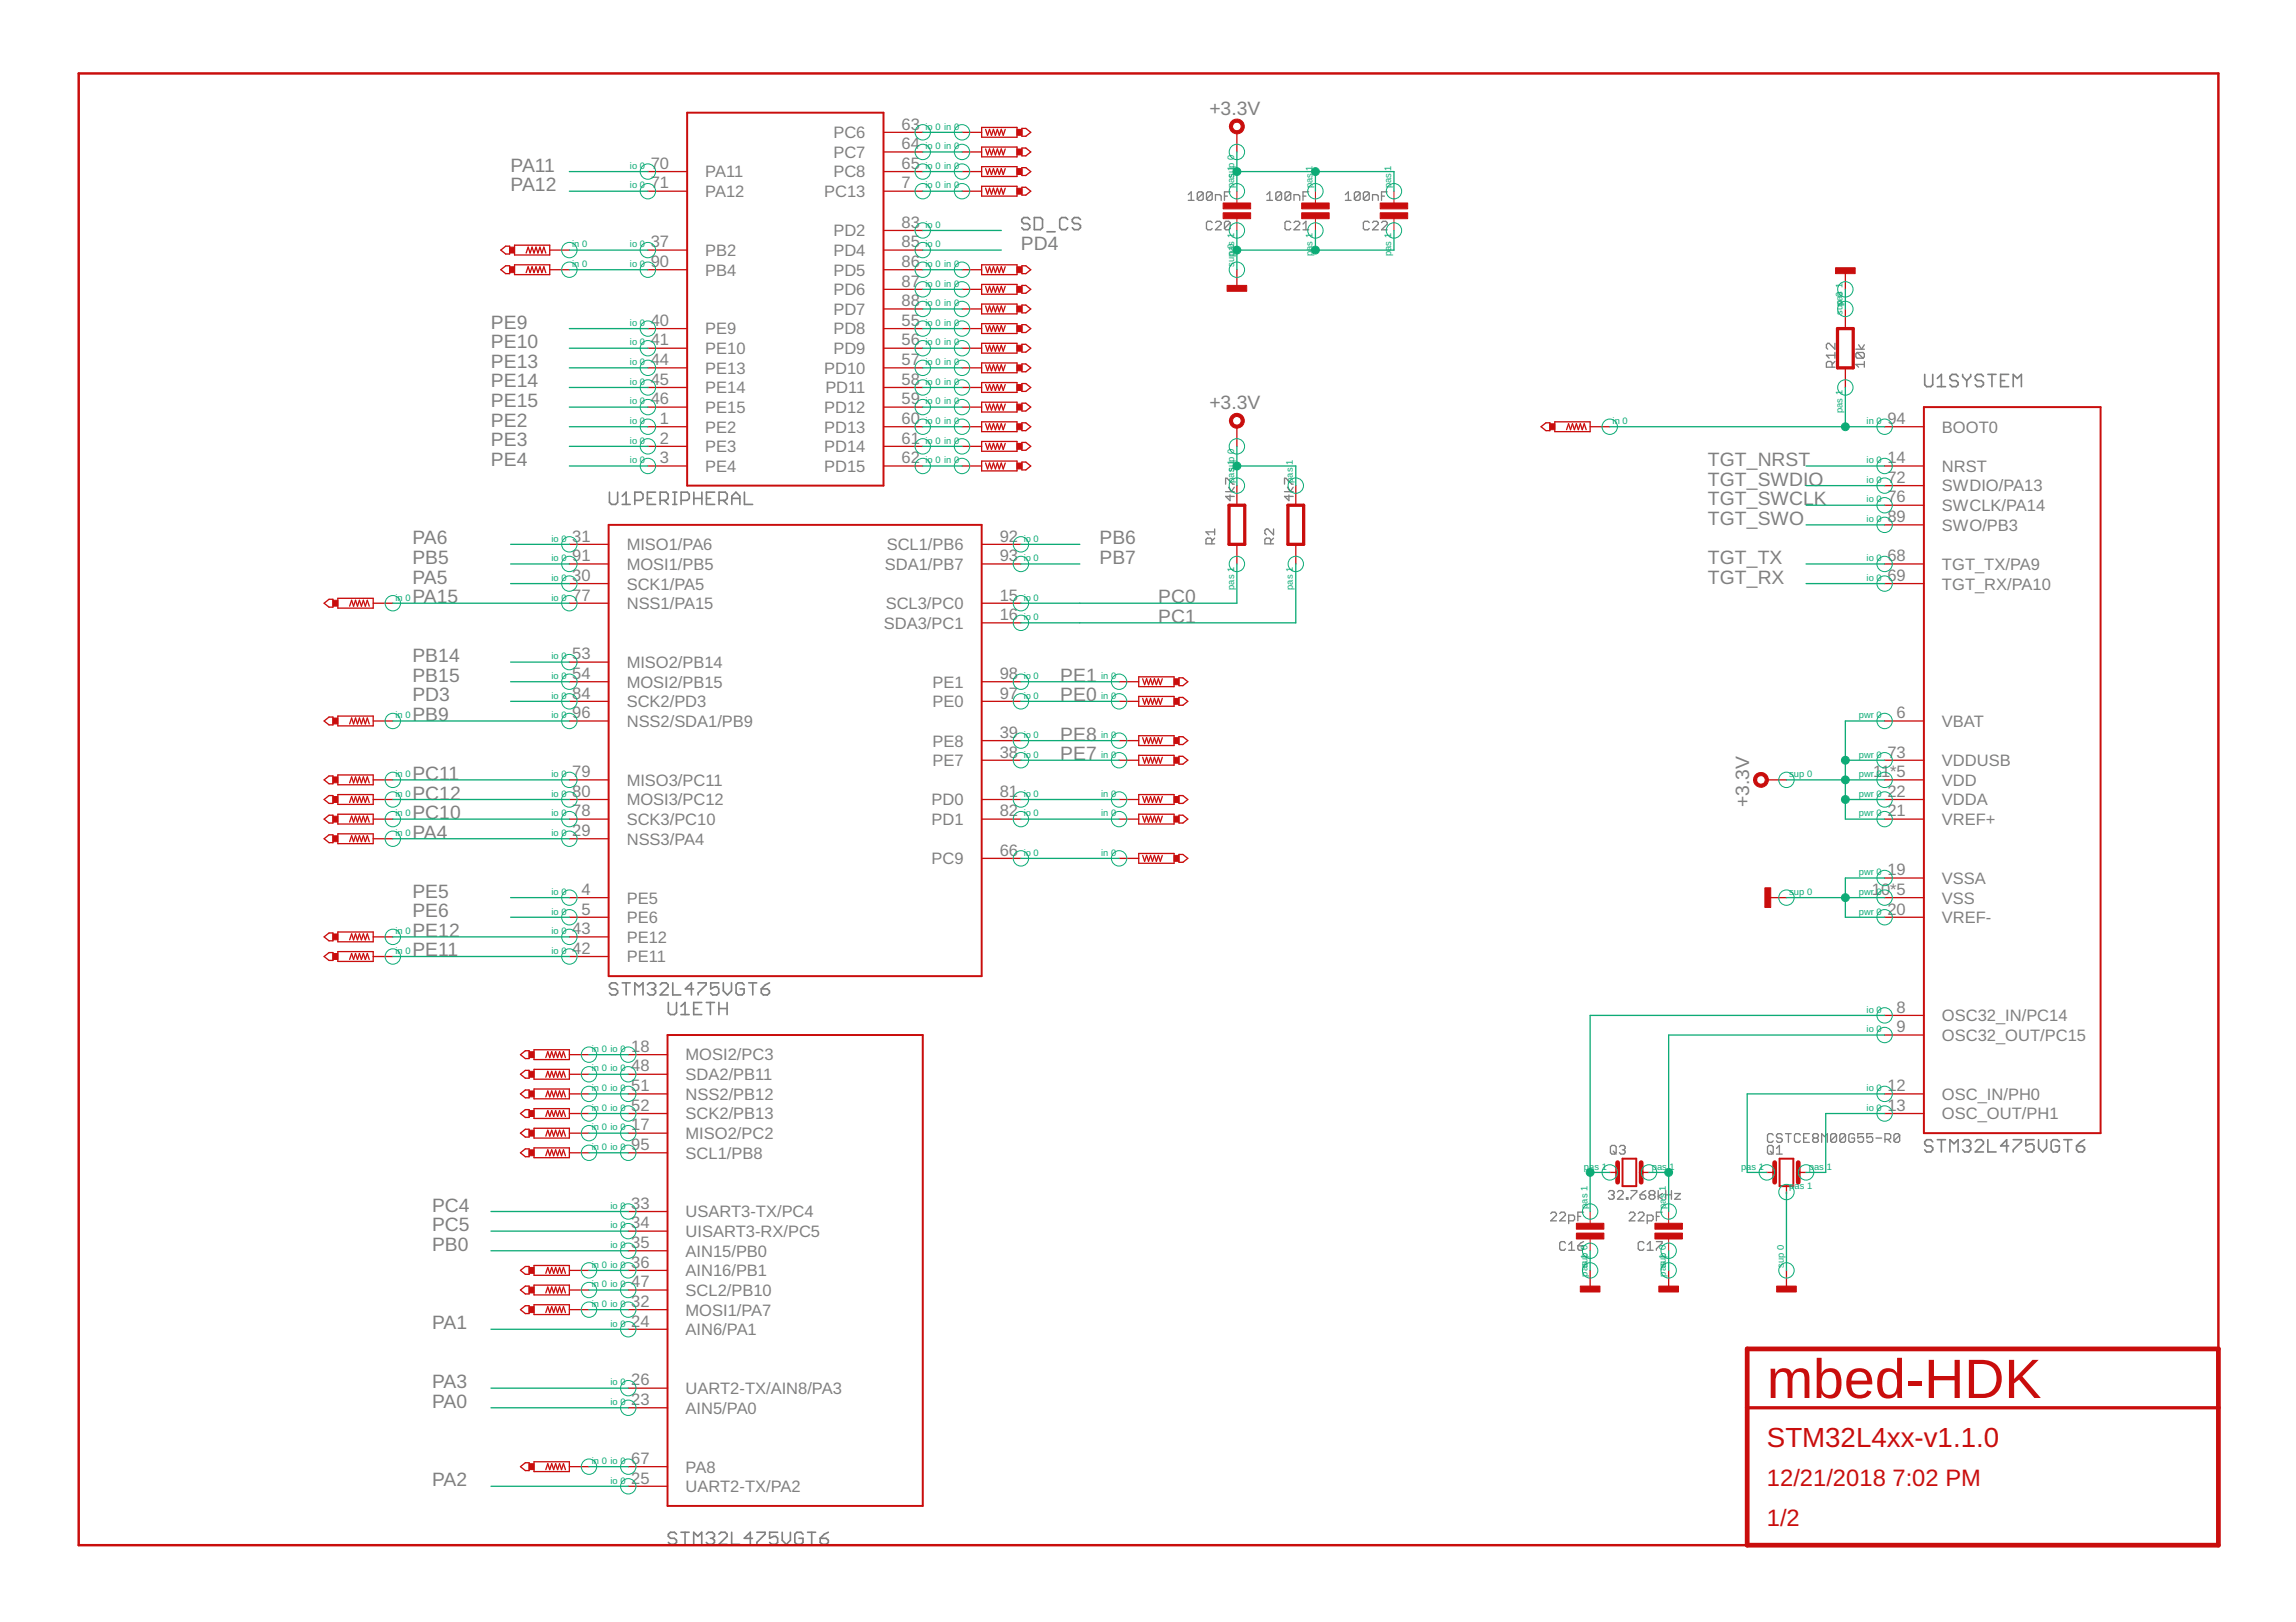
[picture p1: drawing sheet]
<svg xmlns="http://www.w3.org/2000/svg" width="297mm" height="210mm" viewBox="0 0 297 210" stroke-linecap="round" stroke-linejoin="round" font-family="sans-serif">
<defs><g id="words">
<text font-size="7.2" fill="#c90d0c" x="228.6" y="180.9">mbed-HDK</text>
<text font-size="3.6" fill="#c90d0c" x="228.6" y="187.3">STM32L4xx-v1.1.0</text>
<g font-size="3.1" fill="#c90d0c">
<text x="228.6" y="192.3">12/21/2018</text>
<text x="228.6" y="197.4">1/2</text>
<text x="244.8" y="192.3">7:02 PM</text>
</g>
<g font-size="2.5" fill="#808080">
<text x="156.5" y="14.8">+3.3V</text>
<text x="66.1" y="22.2">PA11</text>
<text x="66.1" y="24.7">PA12</text>
<text x="132.1" y="32.4">PD4</text>
<text x="63.5" y="42.5">PE9</text>
<text x="63.5" y="45.1">PE10</text>
<text x="63.5" y="47.6">PE13</text>
<text x="63.5" y="50.1">PE14</text>
<text x="63.5" y="52.7">PE15</text>
<text x="156.5" y="52.9">+3.3V</text>
<text x="63.5" y="57.8">PE3</text>
<text x="63.5" y="55.2">PE2</text>
<text x="63.5" y="60.3">PE4</text>
<text x="221" y="60.3">TGT_NRST</text>
<text x="221" y="62.8">TGT_SWDIO</text>
<text x="221" y="65.4">TGT_SWCLK</text>
<text x="53.4" y="70.5">PA6</text>
<text x="142.2" y="70.5">PB6</text>
<text x="221" y="67.9">TGT_SWO</text>
<text x="53.4" y="73">PB5</text>
<text x="53.4" y="75.5">PA5</text>
<text x="142.2" y="73">PB7</text>
<text x="221" y="73">TGT_TX</text>
<text x="221" y="75.5">TGT_RX</text>
<text x="53.4" y="78.1">PA15</text>
<text x="149.9" y="78.1">PC0</text>
<text x="149.9" y="80.6">PC1</text>
<text x="53.4" y="85.7">PB14</text>
<text x="53.4" y="88.2">PB15</text>
<text x="137.2" y="88.2">PE1</text>
<text x="53.4" y="90.8">PD3</text>
<text x="53.4" y="93.3">PB9</text>
<text x="137.2" y="95.8">PE8</text>
<text x="137.2" y="90.8">PE0</text>
<text x="53.4" y="100.9">PC11</text>
<text x="137.2" y="98.4">PE7</text>
<text x="53.4" y="103.5">PC12</text>
<text x="53.4" y="106">PC10</text>
<text x="226.3" y="104.5" transform="rotate(-90 226.3 104.5)">+3.3V</text>
<text x="53.4" y="108.5">PA4</text>
<text x="53.4" y="116.2">PE5</text>
<text x="53.4" y="118.7">PE6</text>
<text x="53.4" y="123.8">PE11</text>
<text x="53.4" y="121.2">PE12</text>
<text x="55.9" y="156.8">PC4</text>
<text x="55.9" y="159.3">PC5</text>
<text x="55.9" y="161.9">PB0</text>
<text x="55.9" y="172">PA1</text>
<text x="55.9" y="179.6">PA3</text>
<text x="55.9" y="182.2">PA0</text>
<text x="55.9" y="192.3">PA2</text>
</g>
<g font-size="2.1" fill="#808080">
<text x="107.8" y="17.9">PC6</text>
<text x="116.6" y="16.8">63</text>
<text x="84.2" y="21.8">70</text>
<text x="91.2" y="23">PA11</text>
<text x="107.8" y="20.4">PC7</text>
<text x="107.8" y="23">PC8</text>
<text x="116.6" y="19.3">64</text>
<text x="116.6" y="21.8">65</text>
<text x="84.2" y="24.4">71</text>
<text x="91.2" y="25.5">PA12</text>
<text x="106.6" y="25.5">PC13</text>
<text x="116.6" y="24.4">7</text>
<text x="116.6" y="29.5">83</text>
<text x="84.2" y="32">37</text>
<text x="84.2" y="34.5">90</text>
<text x="91.2" y="33.1">PB2</text>
<text x="91.2" y="35.7">PB4</text>
<text x="107.8" y="30.6">PD2</text>
<text x="107.8" y="33.1">PD4</text>
<text x="107.8" y="35.7">PD5</text>
<text x="116.6" y="32">85</text>
<text x="116.6" y="34.5">86</text>
<text x="107.8" y="38.2">PD6</text>
<text x="107.8" y="40.7">PD7</text>
<text x="116.6" y="37.1">87</text>
<text x="116.6" y="39.6">88</text>
<text x="84.2" y="42.2">40</text>
<text x="84.2" y="44.7">41</text>
<text x="84.2" y="47.2">44</text>
<text x="91.2" y="43.3">PE9</text>
<text x="91.2" y="45.8">PE10</text>
<text x="107.8" y="43.3">PD8</text>
<text x="107.8" y="45.8">PD9</text>
<text x="116.6" y="42.2">55</text>
<text x="116.6" y="44.7">56</text>
<text x="116.6" y="47.2">57</text>
<text x="84.2" y="49.8">45</text>
<text x="84.2" y="52.3">46</text>
<text x="91.2" y="48.4">PE13</text>
<text x="91.2" y="50.9">PE14</text>
<text x="91.2" y="53.4">PE15</text>
<text x="106.6" y="48.4">PD10</text>
<text x="106.6" y="53.4">PD12</text>
<text x="106.8" y="50.9">PD11</text>
<text x="116.6" y="49.8">58</text>
<text x="116.6" y="52.3">59</text>
<text x="85.4" y="54.9">1</text>
<text x="85.4" y="57.4">2</text>
<text x="85.4" y="59.9">3</text>
<text x="91.2" y="56">PE2</text>
<text x="91.2" y="58.5">PE3</text>
<text x="106.6" y="56">PD13</text>
<text x="106.6" y="58.5">PD14</text>
<text x="116.6" y="54.9">60</text>
<text x="116.6" y="57.4">61</text>
<text x="116.6" y="59.9">62</text>
<text x="244.2" y="59.9">14</text>
<text x="244.2" y="54.9">94</text>
<text x="251.2" y="56">BOOT0</text>
<text x="91.2" y="61.1">PE4</text>
<text x="106.6" y="61.1">PD15</text>
<text x="244.2" y="62.5">72</text>
<text x="244.2" y="65">76</text>
<text x="251.2" y="63.6">SWDIO/PA13</text>
<text x="251.2" y="61.1">NRST</text>
<text x="74" y="70.1">31</text>
<text x="81.1" y="71.2">MISO1/PA6</text>
<text x="114.7" y="71.2">SCL1/PB6</text>
<text x="129.3" y="70.1">92</text>
<text x="244.2" y="67.6">89</text>
<text x="251.2" y="66.1">SWCLK/PA14</text>
<text x="251.2" y="68.7">SWO/PB3</text>
<text x="74" y="75.2">30</text>
<text x="74" y="77.7">77</text>
<text x="74" y="72.6">91</text>
<text x="81.1" y="76.3">SCK1/PA5</text>
<text x="81.1" y="73.8">MOSI1/PB5</text>
<text x="114.5" y="73.8">SDA1/PB7</text>
<text x="129.3" y="77.7">15</text>
<text x="129.3" y="72.6">93</text>
<text x="244.2" y="72.6">68</text>
<text x="244.2" y="75.2">69</text>
<text x="251.2" y="73.8">TGT_TX/PA9</text>
<text x="251.2" y="76.3">TGT_RX/PA10</text>
<text x="81.1" y="78.8">NSS1/PA15</text>
<text x="114.4" y="81.4">SDA3/PC1</text>
<text x="114.6" y="78.8">SCL3/PC0</text>
<text x="129.3" y="80.3">16</text>
<text x="74" y="85.3">53</text>
<text x="74" y="87.9">54</text>
<text x="81.1" y="86.5">MISO2/PB14</text>
<text x="81.1" y="89">MOSI2/PB15</text>
<text x="120.6" y="89">PE1</text>
<text x="129.3" y="87.9">98</text>
<text x="74" y="93">96</text>
<text x="74" y="90.4">84</text>
<text x="81.1" y="94.1">NSS2/SDA1/PB9</text>
<text x="81.1" y="91.5">SCK2/PD3</text>
<text x="120.6" y="91.5">PE0</text>
<text x="129.3" y="90.4">97</text>
<text x="129.3" y="95.5">39</text>
<text x="245.4" y="93">6</text>
<text x="251.2" y="94.1">VBAT</text>
<text x="74" y="100.6">79</text>
<text x="81.1" y="101.7">MISO3/PC11</text>
<text x="120.6" y="99.1">PE7</text>
<text x="120.6" y="96.6">PE8</text>
<text x="129.3" y="98">38</text>
<text x="242.3" y="100.6">11*5</text>
<text x="244.2" y="98">73</text>
<text x="251.2" y="99.1">VDDUSB</text>
<text x="251.2" y="101.7">VDD</text>
<text x="74" y="105.6">78</text>
<text x="74" y="103.1">80</text>
<text x="81.1" y="106.8">SCK3/PC10</text>
<text x="81.1" y="104.2">MOSI3/PC12</text>
<text x="120.5" y="104.2">PD0</text>
<text x="120.5" y="106.8">PD1</text>
<text x="129.3" y="103.1">81</text>
<text x="129.3" y="105.6">82</text>
<text x="244.2" y="105.6">21</text>
<text x="244.2" y="103.1">22</text>
<text x="251.2" y="106.8">VREF+</text>
<text x="251.2" y="104.2">VDDA</text>
<text x="74" y="108.2">29</text>
<text x="81.1" y="109.3">NSS3/PA4</text>
<text x="120.5" y="111.8">PC9</text>
<text x="129.3" y="110.7">66</text>
<text x="244.2" y="113.3">19</text>
<text x="75.2" y="115.8">4</text>
<text x="75.2" y="118.3">5</text>
<text x="81.1" y="116.9">PE5</text>
<text x="81.1" y="119.5">PE6</text>
<text x="242.2" y="115.8">10*5</text>
<text x="244.2" y="118.3">20</text>
<text x="251.2" y="114.4">VSSA</text>
<text x="251.2" y="119.5">VREF-</text>
<text x="251.2" y="116.9">VSS</text>
<text x="74" y="123.4">42</text>
<text x="74" y="120.9">43</text>
<text x="81.1" y="124.5">PE11</text>
<text x="81.1" y="122">PE12</text>
<text x="245.4" y="131">8</text>
<text x="81.7" y="136.1">18</text>
<text x="88.7" y="137.2">MOSI2/PC3</text>
<text x="245.4" y="133.6">9</text>
<text x="251.2" y="132.2">OSC32_IN/PC14</text>
<text x="251.2" y="134.7">OSC32_OUT/PC15</text>
<text x="81.7" y="138.7">48</text>
<text x="81.7" y="141.2">51</text>
<text x="81.7" y="143.7">52</text>
<text x="88.7" y="139.8">SDA2/PB11</text>
<text x="88.7" y="142.3">NSS2/PB12</text>
<text x="244.2" y="141.2">12</text>
<text x="244.2" y="143.7">13</text>
<text x="251.2" y="142.3">OSC_IN/PH0</text>
<text x="81.7" y="148.8">95</text>
<text x="81.7" y="146.3">17</text>
<text x="88.7" y="149.9">SCL1/PB8</text>
<text x="88.7" y="144.9">SCK2/PB13</text>
<text x="88.7" y="147.4">MISO2/PC2</text>
<text x="251.2" y="144.9">OSC_OUT/PH1</text>
<text x="81.7" y="161.5">35</text>
<text x="81.7" y="156.4">33</text>
<text x="81.7" y="159">34</text>
<text x="88.7" y="157.6">USART3-TX/PC4</text>
<text x="88.7" y="160.1">UISART3-RX/PC5</text>
<text x="81.7" y="164.1">36</text>
<text x="81.7" y="166.6">47</text>
<text x="88.7" y="162.6">AIN15/PB0</text>
<text x="88.7" y="165.2">AIN16/PB1</text>
<text x="88.7" y="167.7">SCL2/PB10</text>
<text x="81.7" y="171.7">24</text>
<text x="81.7" y="169.1">32</text>
<text x="88.7" y="172.8">AIN6/PA1</text>
<text x="88.7" y="170.3">MOSI1/PA7</text>
<text x="81.7" y="179.3">26</text>
<text x="81.7" y="181.8">23</text>
<text x="88.7" y="182.9">AIN5/PA0</text>
<text x="88.7" y="180.4">UART2-TX/AIN8/PA3</text>
<text x="81.7" y="192">25</text>
<text x="81.7" y="189.4">67</text>
<text x="88.7" y="190.6">PA8</text>
<text x="88.7" y="193.1">UART2-TX/PA2</text>
</g>
<g font-size="1.2" fill="#0dab76">
<text x="119.7" y="16.8">io 0 in 0</text>
<text x="81.5" y="21.8">io 0</text>
<text x="119.7" y="19.3">io 0 in 0</text>
<text x="119.7" y="21.8">io 0 in 0</text>
<text x="159.7" y="23" transform="rotate(-90 159.7 23)">sup 0</text>
<text x="169.8" y="22.1" transform="rotate(-90 169.8 22.1)">1</text>
<text x="180" y="22.1" transform="rotate(-90 180 22.1)">1</text>
<text x="81.5" y="24.4">io 0</text>
<text x="119.7" y="24.4">io 0 in 0</text>
<text x="119.7" y="29.5">io 0</text>
<text x="159.7" y="24.4" transform="rotate(-90 159.7 24.4)">pas 1</text>
<text x="169.8" y="24.4" transform="rotate(-90 169.8 24.4)">pas</text>
<text x="180" y="24.4" transform="rotate(-90 180 24.4)">pas</text>
<text x="74" y="34.5">in 0</text>
<text x="74" y="32">in 0</text>
<text x="81.5" y="32">io 0</text>
<text x="81.5" y="34.5">io 0</text>
<text x="119.7" y="32">io 0</text>
<text x="119.7" y="34.5">io 0 in 0</text>
<text x="159.7" y="34.5" transform="rotate(-90 159.7 34.5)">sup 0</text>
<text x="159.7" y="33.2" transform="rotate(-90 159.7 33.2)">pas 1</text>
<text x="169.8" y="33.2" transform="rotate(-90 169.8 33.2)">pas 1</text>
<text x="180" y="33.2" transform="rotate(-90 180 33.2)">pas 1</text>
<text x="119.7" y="37.1">io 0 in 0</text>
<text x="119.7" y="39.6">io 0 in 0</text>
<text x="238.4" y="40.8" transform="rotate(-90 238.4 40.8)">suppa0s 1</text>
<text x="81.5" y="42.2">io 0</text>
<text x="81.5" y="44.7">io 0</text>
<text x="81.5" y="47.2">io 0</text>
<text x="119.7" y="42.2">io 0 in 0</text>
<text x="119.7" y="44.7">io 0 in 0</text>
<text x="119.7" y="47.2">io 0 in 0</text>
<text x="81.5" y="49.8">io 0</text>
<text x="81.5" y="52.3">io 0</text>
<text x="119.7" y="49.8">io 0 in 0</text>
<text x="119.7" y="52.3">io 0 in 0</text>
<text x="238.4" y="53.5" transform="rotate(-90 238.4 53.5)">pas 1</text>
<text x="81.5" y="54.9">io 0</text>
<text x="81.5" y="57.4">io 0</text>
<text x="81.5" y="59.9">io 0</text>
<text x="119.7" y="54.9">io 0 in 0</text>
<text x="119.7" y="57.4">io 0 in 0</text>
<text x="119.7" y="59.9">io 0 in 0</text>
<text x="208.6" y="54.9">in 0</text>
<text x="241.5" y="59.9">io 0</text>
<text x="241.5" y="54.9">in 0</text>
<text x="159.7" y="62.5" transform="rotate(-90 159.7 62.5)">pas 1</text>
<text x="159.7" y="61.1" transform="rotate(-90 159.7 61.1)">sup 0</text>
<text x="167.3" y="62.5" transform="rotate(-90 167.3 62.5)">pas</text>
<text x="167.3" y="60.2" transform="rotate(-90 167.3 60.2)">1</text>
<text x="241.5" y="62.5">io 0</text>
<text x="241.5" y="65">io 0</text>
<text x="71.3" y="70.1">io 0</text>
<text x="132.4" y="70.1">io 0</text>
<text x="241.5" y="67.6">io 0</text>
<text x="51.2" y="77.7">in 0</text>
<text x="71.3" y="75.2">io 0</text>
<text x="71.3" y="77.7">io 0</text>
<text x="71.3" y="72.6">io 0</text>
<text x="132.4" y="77.7">io 0</text>
<text x="132.4" y="72.6">io 0</text>
<text x="159.7" y="76.3" transform="rotate(-90 159.7 76.3)">pas 1</text>
<text x="167.3" y="76.3" transform="rotate(-90 167.3 76.3)">pas 1</text>
<text x="241.5" y="72.6">io 0</text>
<text x="241.5" y="75.2">io 0</text>
<text x="132.4" y="80.3">io 0</text>
<text x="71.3" y="85.3">io 0</text>
<text x="71.3" y="87.9">io 0</text>
<text x="132.4" y="87.9">io 0</text>
<text x="142.5" y="87.9">in 0</text>
<text x="51.2" y="93">in 0</text>
<text x="71.3" y="93">io 0</text>
<text x="71.3" y="90.4">io 0</text>
<text x="132.4" y="90.4">io 0</text>
<text x="132.4" y="95.5">io 0</text>
<text x="142.5" y="90.4">in 0</text>
<text x="142.5" y="95.5">in 0</text>
<text x="240.5" y="93">pwr 0</text>
<text x="51.2" y="100.6">in 0</text>
<text x="71.3" y="100.6">io 0</text>
<text x="132.4" y="98">io 0</text>
<text x="142.5" y="98">in 0</text>
<text x="231.5" y="100.6">sup 0</text>
<text x="240.5" y="98">pwr 0</text>
<text x="240.5" y="100.6">pwr 0</text>
<text x="51.2" y="103.1">in 0</text>
<text x="51.2" y="105.6">in 0</text>
<text x="71.3" y="105.6">io 0</text>
<text x="71.3" y="103.1">io 0</text>
<text x="132.4" y="103.1">io 0</text>
<text x="132.4" y="105.6">io 0</text>
<text x="142.5" y="103.1">in 0</text>
<text x="142.5" y="105.6">in 0</text>
<text x="240.5" y="105.6">pwr 0</text>
<text x="240.5" y="103.1">pwr 0</text>
<text x="51.2" y="108.2">in 0</text>
<text x="71.3" y="108.2">io 0</text>
<text x="132.4" y="110.7">io 0</text>
<text x="142.5" y="110.7">in 0</text>
<text x="240.5" y="113.3">pwr 0</text>
<text x="71.3" y="115.8">io 0</text>
<text x="71.3" y="118.3">io 0</text>
<text x="231.5" y="115.8">sup 0</text>
<text x="240.5" y="118.3">pwr 0</text>
<text x="240.5" y="115.8">pwr 0</text>
<text x="51.2" y="123.4">in 0</text>
<text x="51.2" y="120.9">in 0</text>
<text x="71.3" y="123.4">io 0</text>
<text x="71.3" y="120.9">io 0</text>
<text x="241.5" y="131">io 0</text>
<text x="76.6" y="136.1">in 0 io 0</text>
<text x="241.5" y="133.6">io 0</text>
<text x="76.6" y="138.7">in 0 io 0</text>
<text x="76.6" y="141.2">in 0 io 0</text>
<text x="76.6" y="143.7">in 0 io 0</text>
<text x="241.5" y="141.2">io 0</text>
<text x="241.5" y="143.7">io 0</text>
<text x="76.6" y="146.3">in 0 io 0</text>
<text x="76.6" y="148.8">in 0 io 0</text>
<text x="204.9" y="151.4">pas 1</text>
<text x="213.7" y="151.4">pas</text>
<text x="216" y="151.4">1</text>
<text x="225.2" y="151.4">pas 1</text>
<text x="231.5" y="153.9">pas 1</text>
<text x="234" y="151.4">pas</text>
<text x="236.3" y="151.4">1</text>
<text x="79" y="161.5">io 0</text>
<text x="79" y="156.4">io 0</text>
<text x="79" y="159">io 0</text>
<text x="205.4" y="156.4" transform="rotate(-90 205.4 156.4)">pas 1</text>
<text x="215.5" y="156.4" transform="rotate(-90 215.5 156.4)">pas 1</text>
<text x="76.6" y="164.1">in 0 io 0</text>
<text x="76.6" y="166.6">in 0 io 0</text>
<text x="205.4" y="165.2" transform="rotate(-90 205.4 165.2)">passu1p 0</text>
<text x="215.5" y="165.2" transform="rotate(-90 215.5 165.2)">passu1p 0</text>
<text x="230.8" y="164.1" transform="rotate(-90 230.8 164.1)">sup 0</text>
<text x="76.6" y="169.1">in 0 io 0</text>
<text x="79" y="171.7">io 0</text>
<text x="79" y="179.3">io 0</text>
<text x="79" y="181.8">io 0</text>
<text x="76.6" y="189.4">in 0 io 0</text>
<text x="79" y="192">io 0</text>
</g>
</g></defs>
<g fill="none" stroke="#808080" stroke-width=".17">
<path d="M153.7 25.2l.4-.4v1.1M153.7 25.9h.8M155.7 25v.8l-.2 .1h-.4l-.2-.1M155.7 25l-.2-.2h-.4l-.2 .2v.8M155.7 25l-.8 .8M156.8 25v.8l-.2 .1h-.3l-.2-.1M156.8 25l-.2-.2h-.3l-.2 .2v.8M156.8 28.8l-.2-.2h-.3l-.2 .2v.8l.2 .1h.3l.2-.1M156.8 25l-.7 .8M157.2 25.9v-.7h.6l.2 .2v.5M157.2 28.8l.2-.2h.4l.2 .2v.2l-.8 .7h.8M158.4 25.4h.4"/>
<path d="M159.2 24.8h-.8v1.1M159.2 28.8l-.2-.2h-.4l-.2 .2v.8M159.2 28.8v.8l-.2 .1h-.4l-.2-.1M159.2 28.8l-.8 .8M163.9 25.9h.7M163.9 25.2l.4-.4v1.1M165.8 25v.8l-.2 .1h-.4l-.1-.1M165.8 25l-.2-.2h-.4l-.1 .2v.8M165.8 25l-.7 .8M167 25v.8l-.2 .1h-.4l-.2-.1M167 25l-.2-.2h-.4l-.2 .2v.8M167 28.8l-.2-.2h-.4l-.2 .2v.8l.2 .1h.4l.2-.1"/>
<path d="M167 25l-.8 .8M167.4 25.9v-.7h.6l.1 .2v.5M167.4 28.8l.2-.2h.4l.1 .2v.2l-.7 .7h.7M168.6 25.4h.4M168.6 29.7h.7M168.6 29l.4-.4v1.1M169.3 24.8h-.7v1.1M174.1 25.9h.7M174.1 25.2l.3-.4v1.1M176 25v.8l-.2 .1h-.4l-.2-.1M176 25l-.2-.2h-.4l-.2 .2v.8M176 25l-.8 .8"/>
<path d="M177.1 25v.8l-.1 .1h-.4l-.2-.1M177.1 25l-.1-.2h-.4l-.2 .2v.8M177.1 28.8l-.1-.2h-.4l-.2 .2v.8l.2 .1h.4l.1-.1M177.1 25l-.7 .8M177.6 25.9v-.7h.5l.2 .2v.5M177.6 28.8l.1-.2h.4l.2 .2v.2l-.7 .7h.7M178.7 25.4h.4M178.7 28.8l.2-.2h.4l.2 .2v.2l-.8 .7h.8M179.5 24.8h-.8v1.1M237 47.5v-.5l-.2-.2h-.3l-.2 .2v.5h1.1M237.4 44.4v.8l-.8-.8h-.1l-.2 .2v.4l.2 .2M237.4 46.8l-.4 .4"/>
<path d="M237.4 46h-1.1l.3 .4M237.4 45.6v.8M240.1 45.2h1.1M240.3 45.6h.7l.2 .2v.4l-.2 .2M240.3 45.6l-.2 .2v.4l.2 .2h.7M240.3 45.6l.7 .8M240.5 44.6l.3 .6 .4-.6M241.2 47.2h-1.1l.4 .3M241.2 46.8v.7M156.8 70.4v-.6l-.2-.2h-.4l-.2 .2v.6h1.1M157.1 69.6l-.3 .4M157.1 68.8h-1.1l.4 .4"/>
<path d="M157.1 68.5v.7M158.6 63.6h1.1M158.6 62.7v-.8h.1l.8 .8h.2M158.9 63.1l.4 .5 .4-.5M159.1 64.1v.7l-.5-.6h1.1M164.4 70.4v-.6l-.2-.2h-.4l-.2 .2v.6h1.2M164.8 68.5v.7l-.8-.7h-.2l-.2 .1v.4l.2 .2M164.8 69.6l-.4 .4M166.2 63.6h1.1M166.2 62.7v-.8h.2l.7 .8h.2M166.6 63.1l.3 .5 .4-.5M166.8 64.1v.7l-.6-.6h1.1"/>
<path d="M200.6 157.1l.2-.2h.4l.2 .2v.1l-.8 .8h.8M201.8 157.1l.2-.2h.4l.1 .2v.1l-.7 .8h.7M202.9 158h.6l.2-.2v-.4l-.2-.2h-.6v1.1M204.1 157.4h.4M204.9 156.9h-.8v1.1M208.1 154.3l.2-.2h.3l.2 .2v.2l-.2 .1M208.5 154.6h.1M208.5 148.2h.4l.2 .2v.8l-.2 .2h-.4l-.2-.2v-.8zM208.6 154.6l.2 .2v.2l-.2 .2h-.3l-.2-.2M208.7 149l.4 .4M209.3 154.3l.1-.2h.4l.2 .2v.2l-.7 .7h.7M209.5 148.4l.2-.2h.4l.1 .2v.2l-.1 .2"/>
<path d="M209.9 148.8h.2M210.1 148.8l.1 .2v.2l-.1 .2h-.4l-.2-.2M210.4 155h.2v.2h-.2zM210.8 157.1l.2-.2h.3l.2 .2v.1l-.7 .8h.7M211 154.1h.8v.2l-.8 .7v.2M211.9 157.1l.2-.2h.4l.2 .2v.1l-.8 .8h.8M212.2 154.6h.5l.2 .2v.2l-.2 .2h-.3l-.2-.2zM212.9 154.1l-.7 .5M213.1 158h.6l.2-.2v-.4l-.2-.2h-.6v1.1M213.5 154.6l-.2-.1v-.2l.2-.2h.4l.2 .2v.2l-.2 .1M213.5 154.6h.4M213.5 154.6l-.2 .2v.2l.2 .2h.4l.2-.2v-.2l-.2-.2"/>
<path d="M214.3 157.4h.4M214.5 154.1v1.1M215 156.9h-.7v1.1M215.1 154.5l-.6 .3 .6 .4M215.5 154.6h.7M215.5 154.1v1.1M216.2 154.1v1.1M216.7 154.5h.7l-.7 .7h.7M228.9 148.2h.3l.2 .2v.8l-.2 .2h-.3l-.2-.2v-.8zM229 149l.4 .4M229.4 146.9l-.2-.2h-.3l-.2 .2v.7l.2 .2h.3l.2-.2M229.8 149.4h.8"/>
<path d="M229.8 148.6l.4-.4v1.2M230.6 146.9l-.2-.2h-.4l-.2 .2v.2l.2 .2h.4l.2 .1v.2l-.2 .2h-.4l-.2-.2M231 146.7h.7M231.4 146.7v1.1M232.9 146.9l-.2-.2h-.4l-.1 .2v.7l.1 .2h.4l.2-.2M233.3 147.3h.4M234.1 146.7h-.8v1.1h.8M234.7 147.3l-.2-.2v-.2l.2-.2h.4l.1 .2v.2l-.1 .2M234.7 147.3l-.2 .1v.2l.2 .2h.4l.1-.2v-.2l-.1-.1M234.7 147.3h.4M235.7 147.8v-1.1l.4 .4 .3-.4v1.1M237.6 146.9l-.2-.2h-.4l-.2 .2v.7"/>
<path d="M237.6 146.9v.7l-.2 .2h-.4l-.2-.2M237.6 146.9l-.8 .7M238.8 146.9l-.2-.2h-.4l-.2 .2v.7M238.8 146.9v.7l-.2 .2h-.4l-.2-.2M238.8 146.9l-.8 .7M239.9 146.9l-.2-.2h-.3l-.2 .2v.7l.2 .2h.3l.2-.2v-.3h-.4M241.1 146.7h-.8v.6l.4-.2h.2l.2 .2v.3l-.2 .2h-.4l-.2-.2M242.3 146.7h-.8v.6l.4-.2h.2l.2 .2v.3l-.2 .2h-.4l-.2-.2M242.7 147.3h.7M243.9 147.4h.5l.2-.1v-.4l-.2-.2h-.5v1.1M244.2 147.4l.4 .4M245.8 146.9l-.2-.2h-.4l-.2 .2v.7"/>
<path d="M245.8 146.9v.7l-.2 .2h-.4l-.2-.2M245.8 146.9l-.8 .7M202.5 160.9l-.1-.2h-.4l-.2 .2v.7l.2 .2h.4l.1-.2M202.9 161.8h.8M202.9 161.1l.4-.4v1.1M204.1 161.2h.6l.2 .2v.2l-.2 .2h-.4l-.2-.2zM204.9 160.7l-.4 .2-.4 .3M212.7 160.9l-.2-.2h-.4l-.2 .2v.7l.2 .2h.4l.2-.2M213.1 161.8h.8M213.1 161.1l.4-.4v1.1M214.3 160.7h.7v.2l-.7 .7v.2"/>
</g>
<g fill="none" stroke="#808080" stroke-width=".21">
<path d="M133.2 28.4l-.2-.2h-.6l-.2 .2v.3l.2 .2h.6l.2 .3v.3l-.2 .2h-.6l-.2-.2M133.8 28.2h.8l.3 .2v1.1l-.3 .2h-.8zM135.4 30h1.1M138.1 28.4l-.2-.2h-.5l-.3 .2v1.1l.3 .2h.5l.2-.2M139.8 28.4l-.3-.2h-.5l-.3 .2v.3l.3 .2h.5l.3 .3v.3l-.3 .2h-.5l-.3-.2M249 48.5v1.3l.3 .2h.5l.2-.2v-1.3M250.6 49l.6-.5v1.5M250.6 50h1.1M253.3 48.7l-.2-.2h-.6l-.2 .2v.3l.2 .3h.6l.2 .2v.3l-.2 .2h-.6l-.2-.2M253.9 48.5v.2l.5 .6M254.4 49.3v.7M255 48.5v.2l-.6 .6"/>
<path d="M256.6 48.7l-.3-.2h-.5l-.3 .2v.3l.3 .3h.5l.3 .2v.3l-.3 .2h-.5l-.3-.2M257.2 48.5h1M257.7 48.5v1.5M258.8 49.3h.6M259.9 48.5h-1.1v1.5h1.1M260.5 50v-1.5l.5 .5 .5-.5v1.5M78.8 63.7v1.3l.3 .3h.5l.3-.3v-1.3M80.5 64.2l.5-.5v1.6M80.5 65.3h1M82.1 64.7h.8l.3-.2v-.5l-.3-.3h-.8v1.6M83.8 64.5h.5M84.8 63.7h-1v1.6h1"/>
<path d="M85.4 64.7h.8l.2-.2v-.5l-.2-.3h-.8v1.6M85.9 64.7l.5 .6M87 65.3h.6M87 63.7h.6M87.3 63.7v1.6M88.1 64.7h.8l.3-.2v-.5l-.3-.3h-.8v1.6M89.8 63.7v1.6M89.8 64.5h1M90.8 63.7v1.6M91.4 64.5h.5M92.5 63.7h-1.1v1.6h1.1M93 64.7h.8l.3-.2v-.5l-.3-.3h-.8v1.6"/>
<path d="M93.6 64.7l.5 .6M94.7 65.3v-1.1l.5-.5 .5 .5v1.1M94.7 64.5h1M96.3 63.7v1.6h1.1M79.9 127.4l-.3-.2h-.5l-.3 .2v.3l.3 .3h.5l.3 .2v.3l-.3 .3h-.5l-.3-.3M80.5 127.2h1M81 127.2v1.6M82.1 128.8v-1.6l.6 .5 .5-.5v1.6M83.8 127.4l.2-.2h.5l.3 .2v.3l-.3 .3M84.3 128h.2M84.5 128l.3 .2v.3l-.3 .3h-.5l-.2-.3M85.4 127.4l.3-.2h.5l.2 .2v.3l-1 1.1h1"/>
<path d="M86.5 129.7v1.3l.2 .3h.5l.3-.3v-1.3M87 127.2v1.6h1.1M88.1 130.2l.5-.5v1.6M88.1 131.3h1.1M89.7 128h-1l.8-.8v1.6M89.7 130.5h.6M90.3 127.2h1.1v.2l-1.1 1.1v.3M90.8 129.7h-1.1v1.6h1.1M91.4 129.7h1M91.9 129.7v1.6M93 127.2h-1.1v.8l.6-.3h.2l.3 .3v.5l-.3 .3h-.5l-.3-.3M93 129.7v1.6"/>
<path d="M93 130.5h1.1M93.6 127.2v1l.5 .6 .5-.6v-1M94.1 129.7v1.6M96.3 127.4l-.3-.2h-.5l-.3 .2v1.1l.3 .3h.5l.3-.3v-.5h-.6M96.9 127.2h1M97.4 127.2v1.6M98.5 128h.8l.2 .2v.3l-.2 .3h-.5l-.3-.3zM99.5 127.2l-.5 .2-.5 .6M250 147.8l-.2-.3h-.5l-.3 .3v.2l.3 .3h.5l.2 .2v.3l-.2 .3h-.5l-.3-.3M250.6 147.5h1.1M251.2 147.5v1.6M252.3 149.1v-1.6l.5 .5 .5-.5v1.6"/>
<path d="M253.9 147.8l.3-.3h.5l.3 .3v.2l-.3 .3M254.4 148.3h.3M254.7 148.3l.3 .2v.3l-.3 .3h-.5l-.3-.3M255.5 147.8l.3-.3h.5l.3 .3v.2l-1.1 1.1h1.1M257.2 147.5v1.6h1M259.9 148.3h-1.1l.8-.8v1.6M260.5 147.5h1v.3l-1 1v.3M263.1 147.5h-1v.8l.5-.3h.3l.2 .3v.5l-.2 .3h-.5l-.3-.3M263.7 147.5v1l.6 .6 .5-.6v-1M266.4 147.8l-.3-.3h-.5l-.2 .3v1l.2 .3h.5l.3-.3v-.5h-.5M267 147.5h1.1M267.5 147.5v1.6"/>
<path d="M268.6 148.3h.8l.3 .2v.3l-.3 .3h-.5l-.3-.3zM269.7 147.5l-.5 .3-.6 .5M87.5 198.5l-.3-.2h-.5l-.2 .2v.3l.2 .3h.5l.3 .2v.3l-.3 .3h-.5l-.2-.3M88.1 198.3h1.1M88.6 198.3v1.6M89.7 199.9v-1.6l.6 .5 .5-.5v1.6M91.4 198.5l.3-.2h.5l.2 .2v.3l-.2 .3M91.9 199.1h.3M92.2 199.1l.2 .2v.3l-.2 .3h-.5l-.3-.3M93 198.5l.3-.2h.5l.3 .2v.3l-1.1 1.1h1.1M94.7 198.3v1.6h1M97.3 199.1h-1l.8-.8v1.6"/>
<path d="M97.9 198.3h1.1v.2l-1.1 1.1v.3M100.6 198.3h-1v.8l.5-.3h.3l.2 .3v.5l-.2 .3h-.6l-.2-.3M101.2 198.3v1l.5 .6 .6-.6v-1M103.9 198.5l-.3-.2h-.5l-.3 .2v1.1l.3 .3h.5l.3-.3v-.5h-.5M104.5 198.3h1M105 198.3v1.6M106.1 199.1h.8l.3 .2v.3l-.3 .3h-.5l-.3-.3zM107.2 198.3l-.6 .2-.5 .6"/>
</g>
<path d="M287 174.6v-165.1h-276.8v190.5h215.8" fill="none" stroke="#c90d0c" stroke-width=".32"/>
<path d="M209.3 150.5v2.5M212.3 150.5v2.5M229.6 150.5v2.5M232.6 150.5v2.5M226 174.6h61v25.4h-61z" fill="none" stroke="#c90d0c" stroke-width=".61"/>
<path d="M237.7 42.5h2.1v5.1h-2.1zM159 65.4h2v5h-2zM166.6 65.4h2.1v5h-2.1zM226 182.2h61" fill="none" stroke="#c90d0c" stroke-width=".42"/>
<g fill="#c90d0c" stroke="#c90d0c" stroke-width=".13">
<path d="M227.1 100.3a.96 .96 0 0 1 1.5 0 .96 .96 0 0 1-.5 1.5 .96 .96 0 0 1-1.2-.9h.4a.56 .56 0 0 1 .8-.4 .56 .56 0 0 1 .1 .9 .56 .56 0 0 1-.9-.3v-.2h-.4z" fill-rule="evenodd"/>
<path d="M159.3 15.8a.97 .97 0 0 1 1.5 0 .97 .97 0 0 1-.5 1.5 .97 .97 0 0 1-1.3-.9h.4a.56 .56 0 0 1 .8-.6 .56 .56 0 0 1 .2 .9 .56 .56 0 0 1-.9-.1l-.1-.2h-.4z" fill-rule="evenodd"/>
<path d="M159.3 53.9a.97 .97 0 0 1 1.5 0 .97 .97 0 0 1-.5 1.5 .97 .97 0 0 1-1.3-.9h.4a.56 .56 0 0 1 .8-.6 .56 .56 0 0 1 .2 .9 .56 .56 0 0 1-.9-.2l-.1-.1h-.4z" fill-rule="evenodd"/>
</g>
<g fill="none" stroke="#c90d0c" stroke-width=".17">
<path d="M114.3 17.1h5.1M114.3 19.7h5.1M124.5 17.1h2.5M124.5 19.7h2.5M127 16.5h4.6v1.3h-4.6zM127 19h4.6v1.3h-4.6zM127.5 16.7l.3 .8 .2-.8 .3 .8 .2-.8 .3 .8 .2-.8 .3 .8 .2-.8 .3 .8 .2-.8M127.5 19.3l.3 .7 .2-.7 .3 .7 .2-.7 .3 .7 .2-.7 .3 .7 .2-.7 .3 .7 .2-.7M132.2 16.6h.5l.6 .5-.6 .5h-.5zM132.2 19.2h.5l.6 .5-.6 .5h-.5zM160 17.1v2.6M64.8 32.4l.6-.5h.5v1h-.5z"/>
<path d="M64.8 34.9l.6-.5h.5v1h-.5zM66.6 31.7h4.5v1.3h-4.5zM66.6 34.3h4.5v1.2h-4.5zM68.1 35.3l.2-.8 .3 .8 .2-.8 .3 .8 .2-.8 .3 .8 .2-.8 .3 .8 .3-.8 .2 .8M68.1 32.7l.2-.7 .3 .7 .2-.7 .3 .7 .2-.7 .3 .7 .2-.7 .3 .7 .3-.7 .2 .7M71.1 34.9h2.6M71.1 32.4h2.6M83.8 34.9h5.1M83.8 22.2h5.1M83.8 24.7h5.1M83.8 32.4h5.1M114.3 34.9h5.1"/>
<path d="M114.3 22.2h5.1M114.3 40h5.1M114.3 37.4h5.1M114.3 24.7h5.1M114.3 32.4h5.1M114.3 29.8h5.1M124.5 34.9h2.5M124.5 22.2h2.5M124.5 40h2.5M124.5 37.4h2.5M124.5 24.7h2.5M127 34.3h4.6v1.2h-4.6z"/>
<path d="M127 21.6h4.6v1.2h-4.6zM127 24.1h4.6v1.3h-4.6zM127 36.8h4.6v1.3h-4.6zM127 39.3h4.6v1.3h-4.6zM127.5 21.8l.3 .8 .2-.8 .3 .8 .2-.8 .3 .8 .2-.8 .3 .8 .2-.8 .3 .8 .2-.8M127.5 39.6l.3 .8 .2-.8 .3 .8 .2-.8 .3 .8 .2-.8 .3 .8 .2-.8 .3 .8 .2-.8M127.5 37.1l.3 .7 .2-.7 .3 .7 .2-.7 .3 .7 .2-.7 .3 .7 .2-.7 .3 .7 .2-.7M127.5 34.5l.3 .8 .2-.8 .3 .8 .2-.8 .3 .8 .2-.8 .3 .8 .2-.8 .3 .8 .2-.8M127.5 24.4l.3 .7 .2-.7 .3 .7 .2-.7 .3 .7 .2-.7 .3 .7 .2-.7 .3 .7 .2-.7M132.2 34.4h.5l.6 .5-.6 .5h-.5zM132.2 21.7h.5l.6 .5-.6 .5h-.5zM132.2 24.2h.5l.6 .5-.6 .6h-.5z"/>
<path d="M132.2 36.9h.5l.6 .5-.6 .6h-.5zM132.2 39.5h.5l.6 .5-.6 .5h-.5zM160 34.9v2.5M238.7 34.9v2.5M238.7 40v2.5M83.8 55.2h5.1M83.8 45.1h5.1M83.8 47.6h5.1M83.8 50.1h5.1M83.8 52.7h5.1M83.8 57.8h5.1M83.8 42.5h5.1"/>
<path d="M114.3 55.2h5.1M114.3 45.1h5.1M114.3 47.6h5.1M114.3 50.1h5.1M114.3 52.7h5.1M114.3 57.8h5.1M114.3 42.5h5.1M124.5 55.2h2.5M124.5 45.1h2.5M124.5 47.6h2.5M124.5 50.1h2.5M124.5 52.7h2.5"/>
<path d="M124.5 57.8h2.5M124.5 42.5h2.5M127 41.9h4.6v1.3h-4.6zM127 44.4h4.6v1.3h-4.6zM127 47h4.6v1.2h-4.6zM127 49.5h4.6v1.3h-4.6zM127 52h4.6v1.3h-4.6zM127 54.6h4.6v1.3h-4.6zM127 57.1h4.6v1.3h-4.6zM127 59.7h4.6v1.2h-4.6zM127.5 54.8l.3 .8 .2-.8 .3 .8 .2-.8 .3 .8 .2-.8 .3 .8 .2-.8 .3 .8 .2-.8M127.5 44.7l.3 .7 .2-.7 .3 .7 .2-.7 .3 .7 .2-.7 .3 .7 .2-.7 .3 .7 .2-.7"/>
<path d="M127.5 47.2l.3 .8 .2-.8 .3 .8 .2-.8 .3 .8 .2-.8 .3 .8 .2-.8 .3 .8 .2-.8M127.5 49.8l.3 .7 .2-.7 .3 .7 .2-.7 .3 .7 .2-.7 .3 .7 .2-.7 .3 .7 .2-.7M127.5 52.3l.3 .8 .2-.8 .3 .8 .2-.8 .3 .8 .2-.8 .3 .8 .2-.8 .3 .8 .2-.8M127.5 57.4l.3 .7 .2-.7 .3 .7 .2-.7 .3 .7 .2-.7 .3 .7 .2-.7 .3 .7 .2-.7M127.5 42.1l.3 .8 .2-.8 .3 .8 .2-.8 .3 .8 .2-.8 .3 .8 .2-.8 .3 .8 .2-.8M127.5 59.9l.3 .8 .2-.8 .3 .8 .2-.8 .3 .8 .2-.8 .3 .8 .2-.8 .3 .8 .2-.8M132.2 42h.5l.6 .5-.6 .5h-.5zM132.2 44.6h.5l.6 .5-.6 .5h-.5zM132.2 47.1h.5l.6 .5-.6 .5h-.5zM132.2 49.6h.5l.6 .5-.6 .6h-.5zM132.2 52.2h.5l.6 .5-.6 .5h-.5zM132.2 54.7h.5l.6 .5-.6 .5h-.5z"/>
<path d="M132.2 57.3h.5l.6 .5-.6 .5h-.5zM132.2 59.8h.5l.6 .5-.6 .5h-.5zM160 55.2v2.6M199.4 55.2l.6-.5h.5v1h-.5zM201.1 54.6h4.6v1.3h-4.6zM202.7 55.6l.2-.8 .3 .8 .2-.8 .3 .8 .2-.8 .3 .8 .2-.8 .3 .8 .3-.8 .2 .8M205.7 55.2h2.6M238.7 47.6v2.5M243.8 55.2h5.1M41.9 78.1l.7-.5h.5v1h-.5zM43.7 77.4h4.6v1.3h-4.6zM45.2 78.4l.3-.7 .2 .7 .3-.7 .2 .7 .3-.7 .3 .7 .2-.7 .3 .7 .2-.7 .3 .7"/>
<path d="M48.3 78.1h2.5M73.7 78.1h5M73.7 73h5M73.7 75.5h5M73.7 70.4h5M83.8 60.3h5.1M114.3 60.3h5.1M124.5 60.3h2.5M127 78.1h5.1M127 73h5.1M127 70.4h5.1M160 62.8v2.6"/>
<path d="M160 70.4v2.6M167.6 62.8v2.6M167.6 70.4v2.6M243.8 60.3h5.1M243.8 62.8h5.1M243.8 65.4h5.1M243.8 67.9h5.1M243.8 73h5.1M243.8 75.5h5.1M41.9 93.3l.7-.5h.5v1h-.5zM43.7 92.7h4.6v1.2h-4.6zM45.2 93.7l.3-.8 .2 .8 .3-.8 .2 .8 .3-.8 .3 .8 .2-.8 .3 .8 .2-.8 .3 .8"/>
<path d="M48.3 93.3h2.5M73.7 93.3h5M73.7 85.7h5M73.7 88.2h5M73.7 90.8h5M127 98.4h5.1M127 88.2h5.1M127 80.6h5.1M127 90.8h5.1M127 95.8h5.1M144.8 98.4h2.5M144.8 88.2h2.5"/>
<path d="M144.8 90.8h2.5M144.8 95.8h2.5M147.3 87.6h4.6v1.3h-4.6zM147.3 90.1h4.6v1.3h-4.6zM147.3 95.2h4.6v1.3h-4.6zM147.3 97.7h4.6v1.3h-4.6zM147.8 87.8l.3 .8 .2-.8 .3 .8 .2-.8 .3 .8 .3-.8 .2 .8 .3-.8 .2 .8 .3-.8M147.8 90.4l.3 .7 .2-.7 .3 .7 .2-.7 .3 .7 .3-.7 .2 .7 .3-.7 .2 .7 .3-.7M147.8 95.5l.3 .7 .2-.7 .3 .7 .2-.7 .3 .7 .3-.7 .2 .7 .3-.7 .2 .7 .3-.7M147.8 98l.3 .8 .2-.8 .3 .8 .2-.8 .3 .8 .3-.8 .2 .8 .3-.8 .2 .8 .3-.8M152.5 87.7h.5l.7 .5-.7 .5h-.5zM152.5 90.3h.5l.7 .5-.7 .5h-.5z"/>
<path d="M152.5 95.3h.5l.7 .5-.7 .6h-.5zM152.5 97.9h.5l.7 .5-.7 .5h-.5zM243.8 93.3h5.1M243.8 98.4h5.1M41.9 103.5l.7-.5h.5v1h-.5zM41.9 106l.7-.5h.5v1h-.5zM41.9 100.9l.7-.5h.5v1h-.5zM41.9 108.5l.7-.5h.5v1.1h-.5zM43.7 102.8h4.6v1.3h-4.6zM43.7 105.4h4.6v1.2h-4.6zM43.7 100.3h4.6v1.3h-4.6zM43.7 107.9h4.6v1.3h-4.6z"/>
<path d="M45.2 103.8l.3-.7 .2 .7 .3-.7 .2 .7 .3-.7 .3 .7 .2-.7 .3 .7 .2-.7 .3 .7M45.2 101.3l.3-.8 .2 .8 .3-.8 .2 .8 .3-.8 .3 .8 .2-.8 .3 .8 .2-.8 .3 .8M45.2 106.4l.3-.8 .2 .8 .3-.8 .2 .8 .3-.8 .3 .8 .2-.8 .3 .8 .2-.8 .3 .8M45.2 108.9l.3-.7 .2 .7 .3-.7 .2 .7 .3-.7 .3 .7 .2-.7 .3 .7 .2-.7 .3 .7M48.3 100.9h2.5M48.3 103.5h2.5M48.3 106h2.5M48.3 108.5h2.5M73.7 100.9h5M73.7 116.2h5M73.7 103.5h5M73.7 106h5"/>
<path d="M73.7 108.5h5M73.7 118.7h5M127 103.5h5.1M127 106h5.1M127 111.1h5.1M144.8 103.5h2.5M144.8 106h2.5M144.8 111.1h2.5M147.3 102.8h4.6v1.3h-4.6zM147.3 105.4h4.6v1.2h-4.6zM147.3 110.4h4.6v1.3h-4.6zM147.8 103.1l.3 .7 .2-.7 .3 .7 .2-.7 .3 .7 .3-.7 .2 .7 .3-.7 .2 .7 .3-.7"/>
<path d="M147.8 105.6l.3 .8 .2-.8 .3 .8 .2-.8 .3 .8 .3-.8 .2 .8 .3-.8 .2 .8 .3-.8M147.8 110.7l.3 .8 .2-.8 .3 .8 .2-.8 .3 .8 .3-.8 .2 .8 .3-.8 .2 .8 .3-.8M152.5 103h.5l.7 .5-.7 .5h-.5zM152.5 105.5h.5l.7 .5-.7 .5h-.5zM152.5 110.6h.5l.7 .5-.7 .5h-.5zM228.6 100.9h2.5M228.6 116.2h2.5M243.8 100.9h5.1M243.8 116.2h5.1M243.8 103.5h5.1M243.8 106h5.1M243.8 113.6h5.1"/>
<path d="M243.8 118.7h5.1M41.9 121.2l.7-.5h.5v1.1h-.5zM41.9 123.8l.7-.5h.5v1h-.5zM43.7 120.6h4.6v1.3h-4.6zM43.7 123.1h4.6v1.3h-4.6zM45.2 124.2l.3-.8 .2 .8 .3-.8 .2 .8 .3-.8 .3 .8 .2-.8 .3 .8 .2-.8 .3 .8M45.2 121.6l.3-.7 .2 .7 .3-.7 .2 .7 .3-.7 .3 .7 .2-.7 .3 .7 .2-.7 .3 .7M48.3 123.8h2.5M48.3 121.2h2.5M67.3 136.5l.7-.5h.5v1h-.5zM67.3 139l.7-.5h.5v1h-.5zM69.1 135.8h4.6v1.3h-4.6z"/>
<path d="M69.1 138.4h4.6v1.3h-4.6zM70.6 136.9l.3-.8 .2 .8 .3-.8 .2 .8 .3-.8 .2 .8 .3-.8 .2 .8 .3-.8 .3 .8M70.6 139.4l.3-.8 .2 .8 .3-.8 .2 .8 .3-.8 .2 .8 .3-.8 .2 .8 .3-.8 .3 .8M73.7 123.8h5M73.7 121.2h5M73.7 136.5h2.5M73.7 139h2.5M81.3 136.5h5.1M81.3 139h5.1M243.8 131.4h5.1M243.8 133.9h5.1M67.3 141.6l.7-.5h.5v1h-.5z"/>
<path d="M67.3 144.1l.7-.5h.5v1h-.5zM67.3 146.6l.7-.5h.5v1.1h-.5zM67.3 149.2l.7-.5h.5v1h-.5zM69.1 140.9h4.6v1.3h-4.6zM69.1 143.5h4.6v1.2h-4.6zM69.1 146h4.6v1.3h-4.6zM69.1 148.5h4.6v1.3h-4.6zM70.6 141.9l.3-.7 .2 .7 .3-.7 .2 .7 .3-.7 .2 .7 .3-.7 .2 .7 .3-.7 .3 .7M70.6 144.5l.3-.8 .2 .8 .3-.8 .2 .8 .3-.8 .2 .8 .3-.8 .2 .8 .3-.8 .3 .8M70.6 147l.3-.7 .2 .7 .3-.7 .2 .7 .3-.7 .2 .7 .3-.7 .2 .7 .3-.7 .3 .7M70.6 149.6l.3-.8 .2 .8 .3-.8 .2 .8 .3-.8 .2 .8 .3-.8 .2 .8 .3-.8 .3 .8M73.7 141.6h2.5"/>
<path d="M73.7 144.1h2.5M73.7 146.6h2.5M73.7 149.2h2.5M81.3 141.6h5.1M81.3 144.1h5.1M81.3 146.6h5.1M81.3 149.2h5.1M81.3 156.8h5.1M81.3 159.3h5.1M208.3 151.7h1M212.3 151.7h1M228.6 151.7h1"/>
<path d="M231.1 153.5v1M232.6 151.7h1.1M243.8 141.6h5.1M243.8 144.1h5.1M67.3 164.4l.7-.5h.5v1h-.5zM67.3 166.9l.7-.5h.5v1h-.5zM67.3 169.5l.7-.5h.5v1h-.5zM69.1 163.8h4.6v1.2h-4.6zM69.1 166.3h4.6v1.3h-4.6zM69.1 168.8h4.6v1.3h-4.6zM70.6 164.8l.3-.8 .2 .8 .3-.8 .2 .8 .3-.8 .2 .8 .3-.8 .2 .8 .3-.8 .3 .8M70.6 169.9l.3-.8 .2 .8 .3-.8 .2 .8 .3-.8 .2 .8 .3-.8 .2 .8 .3-.8 .3 .8"/>
<path d="M70.6 167.3l.3-.7 .2 .7 .3-.7 .2 .7 .3-.7 .2 .7 .3-.7 .2 .7 .3-.7 .3 .7M73.7 164.4h2.5M73.7 169.5h2.5M73.7 166.9h2.5M81.3 164.4h5.1M81.3 169.5h5.1M81.3 166.9h5.1M81.3 172h5.1M81.3 179.6h5.1M81.3 161.9h5.1M205.7 164.4v2.5M215.9 164.4v2.5"/>
<path d="M231.1 164.4v2.5M67.3 189.8l.7-.5h.5v1h-.5zM69.1 189.2h4.6v1.2h-4.6zM70.6 190.2l.3-.8 .2 .8 .3-.8 .2 .8 .3-.8 .2 .8 .3-.8 .2 .8 .3-.8 .3 .8M73.7 189.8h2.5M81.3 182.2h5.1M81.3 192.3h5.1M81.3 189.8h5.1"/>
</g>
<g fill="#c90d0c" stroke="#c90d0c" stroke-width=".13">
<path d="M228.3 114.9h.8v2.5h-.8z"/>
<path d="M229.8 166.4h2.6v.8h-2.6z"/>
<path d="M203.9 159.6h3.6v.7h-3.6z"/>
<path d="M203.9 158.3h3.6v.8h-3.6z"/>
<path d="M214.1 159.6h3.6v.7h-3.6z"/>
<path d="M214.1 158.3h3.6v.8h-3.6z"/>
<path d="M204.4 166.4h2.6v.8h-2.6z"/>
<path d="M214.6 166.4h2.5v.8h-2.5z"/>
<path d="M158.2 27.5h3.6v.8h-3.6z"/>
<path d="M158.2 26.3h3.6v.7h-3.6z"/>
<path d="M158.7 36.9h2.6v.8h-2.6z"/>
<path d="M168.4 27.5h3.6v.8h-3.6z"/>
<path d="M168.4 26.3h3.6v.7h-3.6z"/>
<path d="M178.6 27.5h3.5v.8h-3.5z"/>
<path d="M178.6 26.3h3.5v.7h-3.5z"/>
<path d="M151.9 103.1h.6v.7h-.6z"/>
<path d="M151.9 105.6h.6v.8h-.6z"/>
<path d="M43.1 123.4h.6v.8h-.6z"/>
<path d="M43.1 120.9h.6v.7h-.6z"/>
<path d="M65.9 34.5h.7v.8h-.7z"/>
<path d="M131.6 54.8h.6v.8h-.6z"/>
<path d="M131.6 44.7h.6v.7h-.6z"/>
<path d="M131.6 16.7h.6v.8h-.6z"/>
<path d="M131.6 19.3h.6v.7h-.6z"/>
<path d="M131.6 21.8h.6v.8h-.6z"/>
<path d="M131.6 39.6h.6v.8h-.6z"/>
<path d="M131.6 37.1h.6v.7h-.6z"/>
<path d="M131.6 34.5h.6v.8h-.6z"/>
<path d="M131.6 47.2h.6v.8h-.6z"/>
<path d="M131.6 49.8h.6v.7h-.6z"/>
<path d="M131.6 52.3h.6v.8h-.6z"/>
<path d="M131.6 57.4h.6v.7h-.6z"/>
<path d="M200.5 54.8h.6v.8h-.6z"/>
<path d="M237.5 34.6h2.5v.8h-2.5z"/>
<path d="M43.1 92.9h.6v.8h-.6z"/>
<path d="M131.6 42.1h.6v.8h-.6z"/>
<path d="M131.6 59.9h.6v.8h-.6z"/>
<path d="M131.6 24.4h.6v.7h-.6z"/>
<path d="M65.9 32h.7v.7h-.7z"/>
<path d="M68.5 136.1h.6v.8h-.6z"/>
<path d="M68.5 138.6h.6v.8h-.6z"/>
<path d="M68.5 141.2h.6v.7h-.6z"/>
<path d="M68.5 143.7h.6v.8h-.6z"/>
<path d="M68.5 146.3h.6v.7h-.6z"/>
<path d="M68.5 148.8h.6v.8h-.6z"/>
<path d="M68.5 164h.6v.8h-.6z"/>
<path d="M68.5 169.1h.6v.8h-.6z"/>
<path d="M68.5 166.6h.6v.7h-.6z"/>
<path d="M43.1 100.5h.6v.8h-.6z"/>
<path d="M43.1 103.1h.6v.7h-.6z"/>
<path d="M43.1 105.6h.6v.8h-.6z"/>
<path d="M43.1 108.2h.6v.7h-.6z"/>
<path d="M43.1 77.7h.6v.7h-.6z"/>
<path d="M151.9 110.7h.6v.8h-.6z"/>
<path d="M68.5 189.4h.6v.8h-.6z"/>
<path d="M151.9 87.8h.6v.8h-.6z"/>
<path d="M151.9 90.4h.6v.7h-.6z"/>
<path d="M151.9 95.5h.6v.7h-.6z"/>
<path d="M151.9 98h.6v.8h-.6z"/>
</g>
<path d="M88.9 14.6h25.4v48.2h-25.4zM248.9 52.7h22.9v93.9h-22.9zM78.7 67.9h48.3v58.4h-48.3zM86.4 133.9h33v61h-33zM209.9 149.9h1.8v3.6h-1.8zM230.2 149.9h1.8v3.6h-1.8z" fill="none" stroke="#c90d0c" stroke-width=".25"/>
<path d="M160 24.7v1.6M160 28.3v1.5M170.2 24.7v1.6M170.2 28.3v1.5M180.3 24.7v1.6M180.3 28.3v1.5M205.7 156.8v1.5M215.9 156.8v1.5M205.7 160.3v1.6M215.9 160.3v1.6" fill="none" stroke="#c90d0c" stroke-width=".13"/>
<g fill="none" stroke="#0dab76" stroke-width=".13">
<circle cx="119.4" cy="19.7" r=".99"/>
<circle cx="119.4" cy="17.1" r=".99"/>
<circle cx="124.5" cy="19.7" r=".99"/>
<circle cx="124.5" cy="17.1" r=".99"/>
<circle cx="160" cy="19.7" r=".99"/>
<circle cx="73.7" cy="32.4" r=".99"/>
<circle cx="73.7" cy="34.9" r=".99"/>
<circle cx="83.8" cy="24.7" r=".99"/>
<circle cx="83.8" cy="22.2" r=".99"/>
<circle cx="83.8" cy="34.9" r=".99"/>
<circle cx="83.8" cy="32.4" r=".99"/>
<circle cx="119.4" cy="29.8" r=".99"/>
<circle cx="119.4" cy="24.7" r=".99"/>
<circle cx="119.4" cy="22.2" r=".99"/>
<circle cx="119.4" cy="32.4" r=".99"/>
<circle cx="119.4" cy="34.9" r=".99"/>
<circle cx="119.4" cy="40" r=".99"/>
<circle cx="119.4" cy="37.4" r=".99"/>
<circle cx="124.5" cy="37.4" r=".99"/>
<circle cx="124.5" cy="22.2" r=".99"/>
<circle cx="124.5" cy="40" r=".99"/>
<circle cx="124.5" cy="24.7" r=".99"/>
<circle cx="124.5" cy="34.9" r=".99"/>
<circle cx="160" cy="29.8" r=".99"/>
<circle cx="160" cy="34.9" r=".99"/>
<circle cx="160" cy="24.7" r=".99"/>
<circle cx="170.2" cy="29.8" r=".99"/>
<circle cx="170.2" cy="24.7" r=".99"/>
<circle cx="180.3" cy="24.7" r=".99"/>
<circle cx="180.3" cy="29.8" r=".99"/>
<circle cx="238.7" cy="37.4" r=".99"/>
<circle cx="238.7" cy="40" r=".99"/>
<circle cx="83.8" cy="42.5" r=".99"/>
<circle cx="83.8" cy="50.1" r=".99"/>
<circle cx="83.8" cy="45.1" r=".99"/>
<circle cx="83.8" cy="47.6" r=".99"/>
<circle cx="83.8" cy="52.7" r=".99"/>
<circle cx="83.8" cy="55.2" r=".99"/>
<circle cx="83.8" cy="57.8" r=".99"/>
<circle cx="119.4" cy="42.5" r=".99"/>
<circle cx="119.4" cy="47.6" r=".99"/>
<circle cx="119.4" cy="50.1" r=".99"/>
<circle cx="119.4" cy="45.1" r=".99"/>
<circle cx="119.4" cy="55.2" r=".99"/>
<circle cx="119.4" cy="57.8" r=".99"/>
<circle cx="119.4" cy="52.7" r=".99"/>
<circle cx="124.5" cy="42.5" r=".99"/>
<circle cx="124.5" cy="47.6" r=".99"/>
<circle cx="124.5" cy="50.1" r=".99"/>
<circle cx="124.5" cy="52.7" r=".99"/>
<circle cx="124.5" cy="57.8" r=".99"/>
<circle cx="124.5" cy="45.1" r=".99"/>
<circle cx="124.5" cy="55.2" r=".99"/>
<circle cx="160" cy="57.8" r=".99"/>
<circle cx="208.3" cy="55.2" r=".99"/>
<circle cx="238.7" cy="50.1" r=".99"/>
<circle cx="243.8" cy="55.2" r=".99"/>
<circle cx="50.8" cy="78.1" r=".99"/>
<circle cx="73.7" cy="73" r=".99"/>
<circle cx="73.7" cy="75.5" r=".99"/>
<circle cx="73.7" cy="70.4" r=".99"/>
<circle cx="73.7" cy="78.1" r=".99"/>
<circle cx="83.8" cy="60.3" r=".99"/>
<circle cx="119.4" cy="60.3" r=".99"/>
<circle cx="124.5" cy="60.3" r=".99"/>
<circle cx="132.1" cy="73" r=".99"/>
<circle cx="132.1" cy="70.4" r=".99"/>
<circle cx="132.1" cy="78.1" r=".99"/>
<circle cx="160" cy="73" r=".99"/>
<circle cx="160" cy="62.8" r=".99"/>
<circle cx="167.6" cy="62.8" r=".99"/>
<circle cx="167.6" cy="73" r=".99"/>
<circle cx="243.8" cy="65.4" r=".99"/>
<circle cx="243.8" cy="67.9" r=".99"/>
<circle cx="243.8" cy="60.3" r=".99"/>
<circle cx="243.8" cy="75.5" r=".99"/>
<circle cx="243.8" cy="62.8" r=".99"/>
<circle cx="243.8" cy="73" r=".99"/>
<circle cx="50.8" cy="93.3" r=".99"/>
<circle cx="73.7" cy="88.2" r=".99"/>
<circle cx="73.7" cy="93.3" r=".99"/>
<circle cx="73.7" cy="90.8" r=".99"/>
<circle cx="73.7" cy="85.7" r=".99"/>
<circle cx="132.1" cy="90.8" r=".99"/>
<circle cx="132.1" cy="98.4" r=".99"/>
<circle cx="132.1" cy="88.2" r=".99"/>
<circle cx="132.1" cy="95.8" r=".99"/>
<circle cx="132.1" cy="80.6" r=".99"/>
<circle cx="144.8" cy="88.2" r=".99"/>
<circle cx="144.8" cy="95.8" r=".99"/>
<circle cx="144.8" cy="90.8" r=".99"/>
<circle cx="144.8" cy="98.4" r=".99"/>
<circle cx="243.8" cy="93.3" r=".99"/>
<circle cx="243.8" cy="98.4" r=".99"/>
<circle cx="50.8" cy="103.5" r=".99"/>
<circle cx="50.8" cy="108.5" r=".99"/>
<circle cx="50.8" cy="100.9" r=".99"/>
<circle cx="50.8" cy="106" r=".99"/>
<circle cx="73.7" cy="118.7" r=".99"/>
<circle cx="73.7" cy="108.5" r=".99"/>
<circle cx="73.7" cy="103.5" r=".99"/>
<circle cx="73.7" cy="100.9" r=".99"/>
<circle cx="73.7" cy="116.2" r=".99"/>
<circle cx="73.7" cy="106" r=".99"/>
<circle cx="132.1" cy="106" r=".99"/>
<circle cx="132.1" cy="111.1" r=".99"/>
<circle cx="132.1" cy="103.5" r=".99"/>
<circle cx="144.8" cy="103.5" r=".99"/>
<circle cx="144.8" cy="111.1" r=".99"/>
<circle cx="144.8" cy="106" r=".99"/>
<circle cx="231.1" cy="100.9" r=".99"/>
<circle cx="231.1" cy="116.2" r=".99"/>
<circle cx="243.8" cy="118.7" r=".99"/>
<circle cx="243.8" cy="106" r=".99"/>
<circle cx="243.8" cy="113.6" r=".99"/>
<circle cx="243.8" cy="100.9" r=".99"/>
<circle cx="243.8" cy="116.2" r=".99"/>
<circle cx="243.8" cy="103.5" r=".99"/>
<circle cx="50.8" cy="121.2" r=".99"/>
<circle cx="50.8" cy="123.8" r=".99"/>
<circle cx="73.7" cy="121.2" r=".99"/>
<circle cx="73.7" cy="123.8" r=".99"/>
<circle cx="76.2" cy="136.5" r=".99"/>
<circle cx="76.2" cy="139" r=".99"/>
<circle cx="81.3" cy="139" r=".99"/>
<circle cx="81.3" cy="136.5" r=".99"/>
<circle cx="243.8" cy="131.4" r=".99"/>
<circle cx="243.8" cy="133.9" r=".99"/>
<circle cx="76.2" cy="141.6" r=".99"/>
<circle cx="76.2" cy="149.2" r=".99"/>
<circle cx="76.2" cy="144.1" r=".99"/>
<circle cx="76.2" cy="146.6" r=".99"/>
<circle cx="81.3" cy="159.3" r=".99"/>
<circle cx="81.3" cy="149.2" r=".99"/>
<circle cx="81.3" cy="156.8" r=".99"/>
<circle cx="81.3" cy="141.6" r=".99"/>
<circle cx="81.3" cy="146.6" r=".99"/>
<circle cx="81.3" cy="144.1" r=".99"/>
<circle cx="205.7" cy="156.8" r=".99"/>
<circle cx="208.3" cy="151.7" r=".99"/>
<circle cx="213.3" cy="151.7" r=".99"/>
<circle cx="215.9" cy="156.8" r=".99"/>
<circle cx="228.6" cy="151.7" r=".99"/>
<circle cx="231.1" cy="154.3" r=".99"/>
<circle cx="233.7" cy="151.7" r=".99"/>
<circle cx="243.8" cy="141.6" r=".99"/>
<circle cx="243.8" cy="144.1" r=".99"/>
<circle cx="76.2" cy="164.4" r=".99"/>
<circle cx="76.2" cy="166.9" r=".99"/>
<circle cx="76.2" cy="169.5" r=".99"/>
<circle cx="81.3" cy="172" r=".99"/>
<circle cx="81.3" cy="161.9" r=".99"/>
<circle cx="81.3" cy="164.4" r=".99"/>
<circle cx="81.3" cy="166.9" r=".99"/>
<circle cx="81.3" cy="169.5" r=".99"/>
<circle cx="81.3" cy="179.6" r=".99"/>
<circle cx="205.7" cy="161.9" r=".99"/>
<circle cx="205.7" cy="164.4" r=".99"/>
<circle cx="215.9" cy="161.9" r=".99"/>
<circle cx="215.9" cy="164.4" r=".99"/>
<circle cx="231.1" cy="164.4" r=".99"/>
<circle cx="76.2" cy="189.8" r=".99"/>
<circle cx="81.3" cy="182.2" r=".99"/>
<circle cx="81.3" cy="189.8" r=".99"/>
<circle cx="81.3" cy="192.3" r=".99"/>
</g>
<g fill="none" stroke="#0dab76" stroke-width=".17">
<path d="M119.4 19.7h5.1M119.4 17.1h5.1M160 19.7v5M73.7 22.2h10.1M73.7 32.4h10.1M73.7 24.7h10.1M73.7 34.9h10.1M119.4 22.2h5.1M119.4 32.4h10.1M119.4 24.7h5.1M119.4 29.8h10.1M119.4 34.9h5.1"/>
<path d="M119.4 37.4h5.1M119.4 40h5.1M160 29.8v5.1M160 22.2h20.3v2.5M170.2 22.2v2.5M170.2 29.8v2.6M180.3 29.8v2.6h-20.3M238.7 37.4v2.6M73.7 55.2h10.1M73.7 57.8h10.1M73.7 42.5h10.1M73.7 45.1h10.1"/>
<path d="M73.7 47.6h10.1M73.7 50.1h10.1M73.7 52.7h10.1M119.4 55.2h5.1M119.4 57.8h5.1M119.4 42.5h5.1M119.4 45.1h5.1M119.4 47.6h5.1M119.4 50.1h5.1M119.4 52.7h5.1M160 57.8v5M208.3 55.2h35.5"/>
<path d="M238.7 50.1v5.1M50.8 78.1h22.9M66.1 73h7.6M66.1 75.5h7.6M66.1 70.4h7.6M73.7 60.3h10.1M119.4 60.3h5.1M132.1 73h7.6M132.1 70.4h7.6M160 73v5.1h-27.9M160 60.3h7.6v2.5M167.6 73v7.6h-35.5"/>
<path d="M233.7 60.3h10.1M233.7 62.8h10.1M233.7 65.4h10.1M233.7 67.9h10.1M233.7 73h10.1M233.7 75.5h10.1M50.8 93.3h22.9M66.1 90.8h7.6M66.1 88.2h7.6M66.1 85.7h7.6M132.1 98.4h12.7M132.1 95.8h12.7"/>
<path d="M132.1 90.8h12.7M132.1 88.2h12.7M238.7 98.4h5.1M243.8 93.3h-5.1v12.7h5.1M50.8 100.9h22.9M50.8 103.5h22.9M50.8 106h22.9M50.8 108.5h22.9M66.1 116.2h7.6M66.1 118.7h7.6M132.1 103.5h12.7M132.1 106h12.7"/>
<path d="M132.1 111.1h12.7M231.1 100.9h12.7M231.1 116.2h12.7M238.7 103.5h5.1M243.8 113.6h-5.1v5.1h5.1M50.8 123.8h22.9M50.8 121.2h22.9M76.2 136.5h5.1M76.2 139h5.1M243.8 131.4h-38.1v25.4M243.8 133.9h-27.9v22.9M63.5 156.8h17.8"/>
<path d="M63.5 159.3h17.8M76.2 141.6h5.1M76.2 144.1h5.1M76.2 146.6h5.1M76.2 149.2h5.1M205.7 151.7h2.6M213.3 151.7h2.6M231.1 154.3v10.1M243.8 141.6h-17.8v10.1h2.6M243.8 144.1h-7.6v7.6h-2.5M63.5 161.9h17.8M63.5 172h17.8"/>
<path d="M63.5 179.6h17.8M76.2 164.4h5.1M76.2 166.9h5.1M76.2 169.5h5.1M205.7 161.9v2.5M215.9 161.9v2.5M63.5 182.2h17.8M63.5 192.3h17.8M76.2 189.8h5.1"/>
</g>
<g fill="#0dab76" stroke="#0dab76" stroke-width=".13">
<circle cx="238.7" cy="100.9" r=".51"/>
<circle cx="238.7" cy="103.5" r=".51"/>
<circle cx="238.7" cy="98.4" r=".51"/>
<circle cx="160" cy="22.2" r=".51"/>
<circle cx="170.2" cy="22.2" r=".51"/>
<circle cx="160" cy="60.3" r=".51"/>
<circle cx="238.7" cy="116.2" r=".51"/>
<circle cx="160" cy="32.4" r=".51"/>
<circle cx="170.2" cy="32.4" r=".51"/>
<circle cx="238.7" cy="55.2" r=".51"/>
<circle cx="215.9" cy="151.7" r=".51"/>
<circle cx="205.7" cy="151.7" r=".51"/>
</g>
<use href="#words"/>
</svg>
